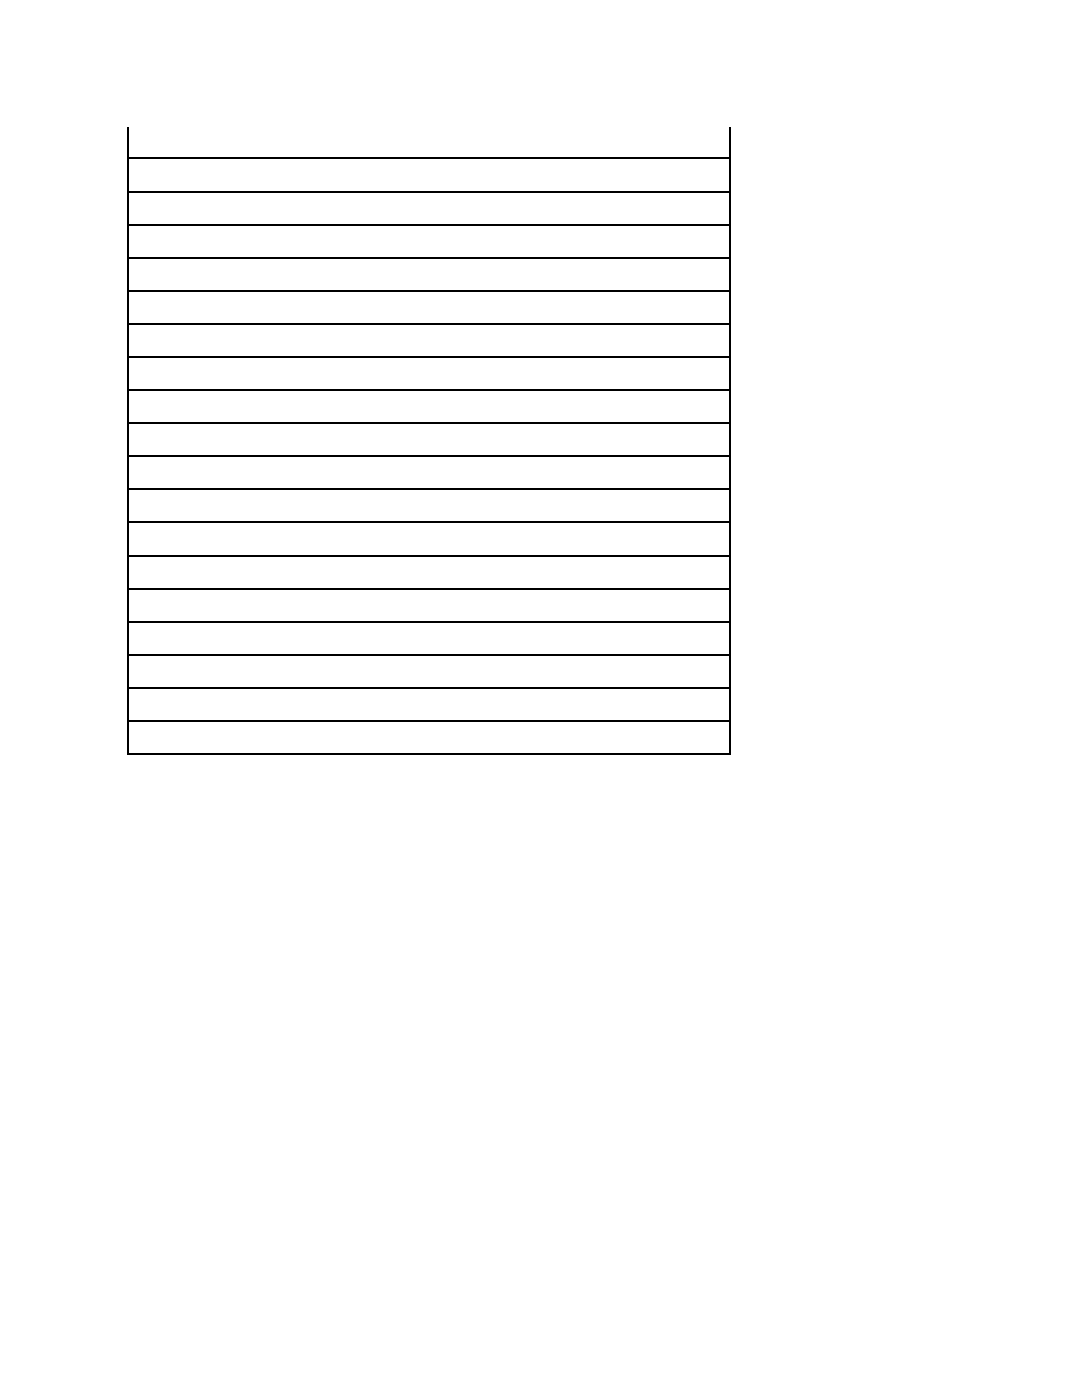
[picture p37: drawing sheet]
<svg xmlns="http://www.w3.org/2000/svg" width="216mm" height="279mm" viewBox="0 0 216 279" stroke-linecap="round" stroke-linejoin="round" font-family="sans-serif">
<g fill="none" stroke="#000" stroke-width=".25">
<path d="M25.4 38.2h120.4M25.4 31.6h120.4M25.5 25.4v125.2M145.7 25.4v125.2M25.4 58h120.4M25.4 51.4h120.4M25.4 44.8h120.4M25.4 77.9h120.4M25.4 71.2h120.4M25.4 64.6h120.4M25.4 97.7h120.4M25.4 91.1h120.4"/>
<path d="M25.4 84.5h120.4M25.4 117.5h120.4M25.4 110.9h120.4M25.4 104.3h120.4M25.4 137.3h120.4M25.4 130.7h120.4M25.4 124.1h120.4M25.4 143.9h120.4M25.4 150.5h120.4"/>
</g>
</svg>
